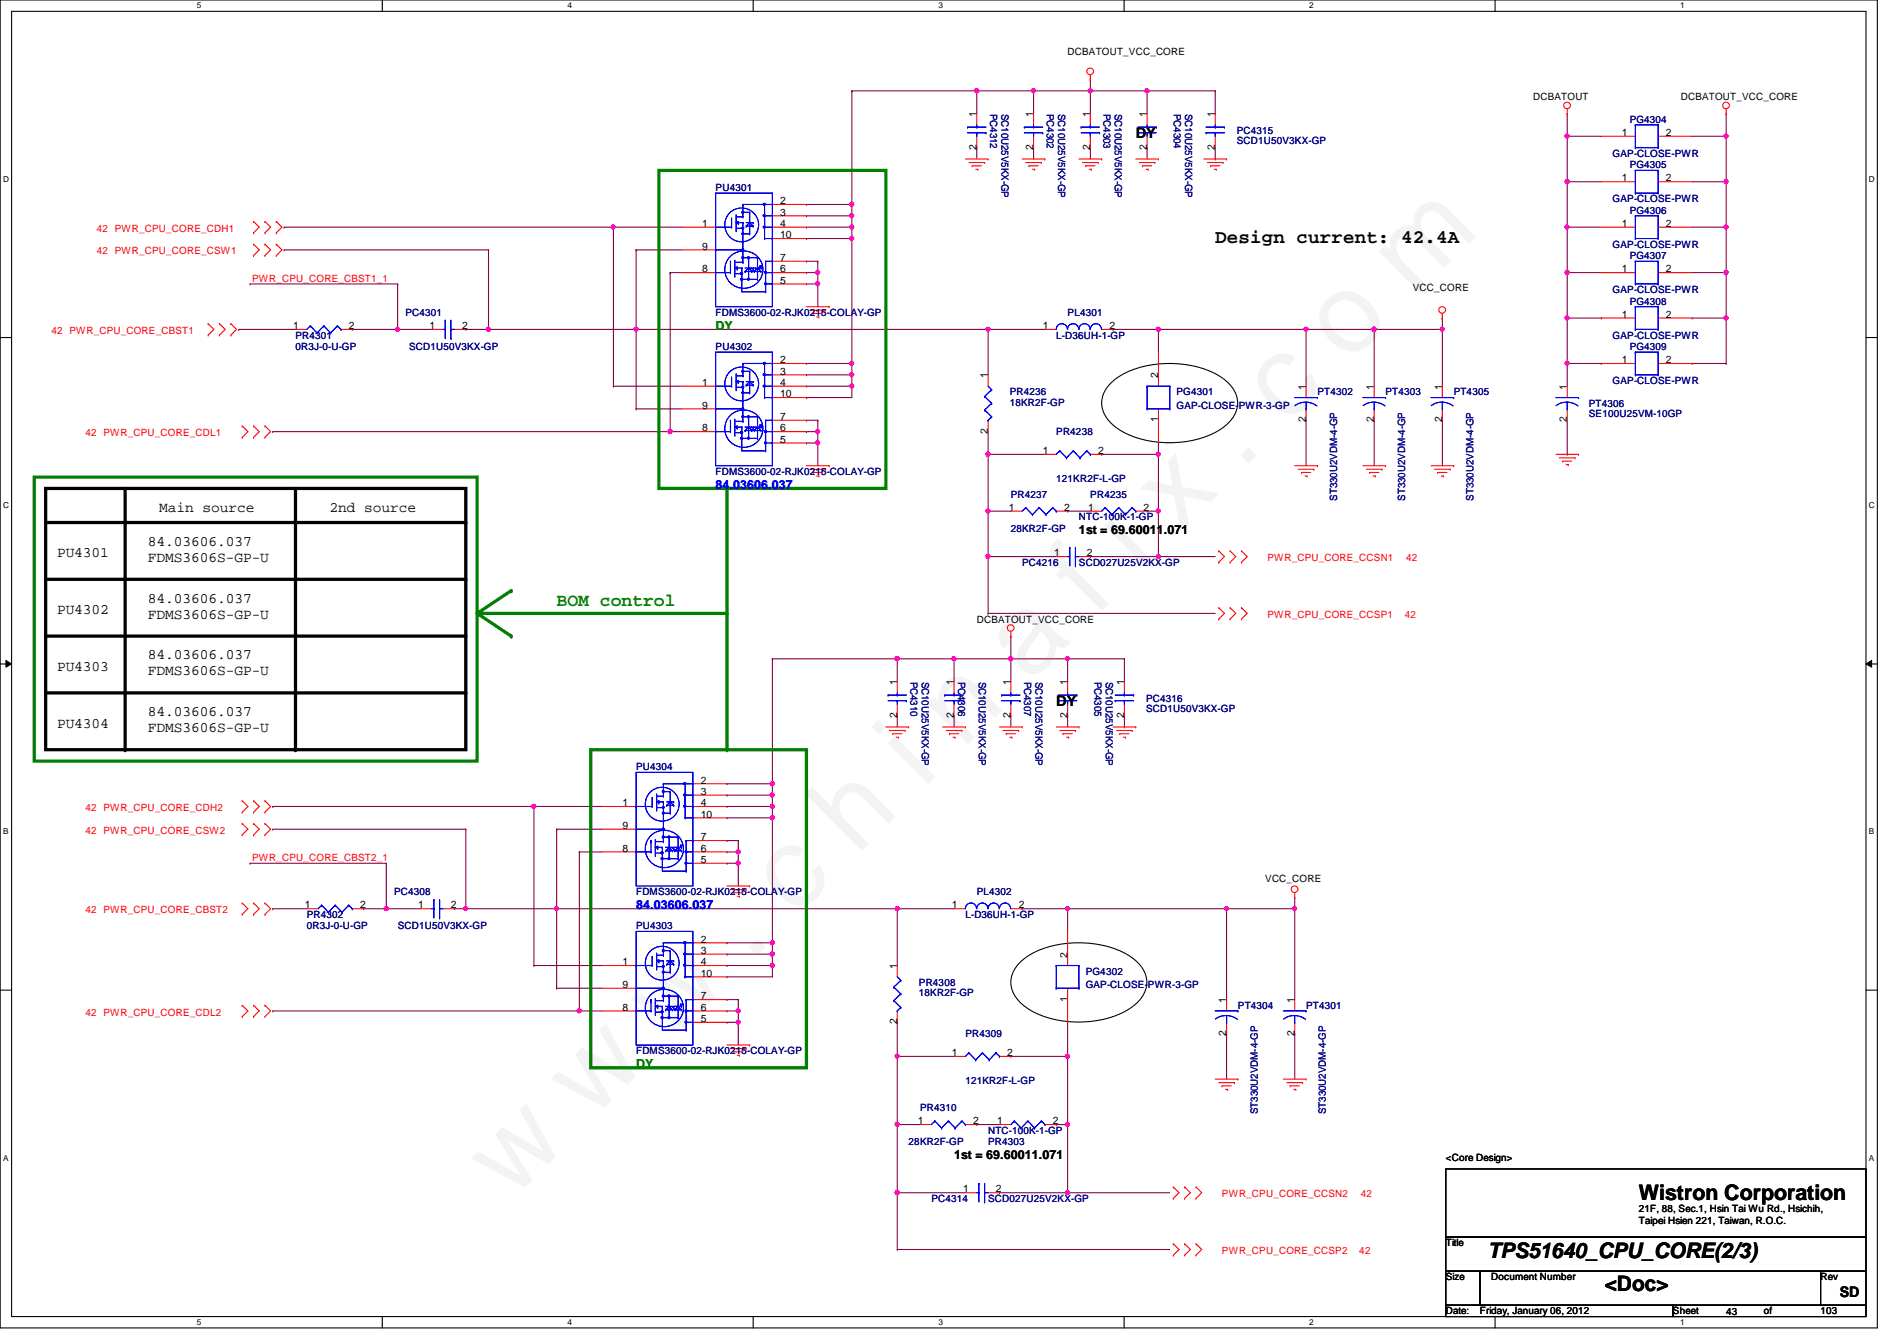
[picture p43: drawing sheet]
<svg xmlns="http://www.w3.org/2000/svg" width="297mm" height="210mm" viewBox="0 0 297 210" stroke-linecap="round" stroke-linejoin="round" font-family="sans-serif">
<defs><g id="words">
<text font-size="17.6" fill="#f0f" x="80.1" y="188" transform="rotate(-45 80.1 188)">w w w . c h i n a f i x . c o m</text>
<g font-size="3.3">
<text x="256.6" y="187.9">Wistron Corporation</text>
<text x="233" y="196.8">TPS51640_CPU_CORE(2/3)</text>
<text x="251.3" y="202.1">&lt;Doc&gt;</text>
</g>
<text font-size="3" x="190.3" y="38.1">Design current: 42.4A</text>
<text font-size="2.8" fill="#008000" x="87.2" y="94.8">BOM control</text>
<g font-size="2.3">
<text x="177.8" y="21.7">DY</text>
<text x="24.9" y="80.1">Main source</text>
<text x="51.6" y="80.1">2nd source</text>
<text x="8.9" y="87.2">PU4301</text>
<text x="23.2" y="85.4">84.03606.037</text>
<text x="23.2" y="87.9">FDMS3606S-GP-U</text>
<text x="23.2" y="94.3">84.03606.037</text>
<text x="8.9" y="96.1">PU4302</text>
<text x="23.2" y="96.8">FDMS3606S-GP-U</text>
<text x="8.9" y="105">PU4303</text>
<text x="23.2" y="103.2">84.03606.037</text>
<text x="23.2" y="105.7">FDMS3606S-GP-U</text>
<text x="8.9" y="113.9">PU4304</text>
<text x="23.2" y="112.1">84.03606.037</text>
<text x="165.4" y="110.6">DY</text>
<text x="23.2" y="114.6">FDMS3606S-GP-U</text>
<text x="288.1" y="203">SD</text>
</g>
<g font-size="1.9" fill="#008000">
<text x="112.1" y="51.6">DY</text>
<text x="99.6" y="167.2">DY</text>
</g>
<g font-size="1.9" fill="#00f">
<text x="112.1" y="76.5">84.03606.037</text>
<text x="99.6" y="142.3">84.03606.037</text>
</g>
<g font-size="1.9">
<text x="168.9" y="83.6">1st = 69.60011.071</text>
<text x="149.4" y="181.4">1st = 69.60011.071</text>
</g>
<g font-size="1.6">
<text x="167.2" y="8.6">DCBATOUT_VCC_CORE</text>
<text x="240.1" y="15.7">DCBATOUT</text>
<text x="263.2" y="15.7">DCBATOUT_VCC_CORE</text>
<text x="152.9" y="23.5" transform="rotate(-90 152.9 23.5)">2</text>
<text x="152.9" y="18.3" transform="rotate(-90 152.9 18.3)">1</text>
<text x="161.8" y="23.5" transform="rotate(-90 161.8 23.5)">2</text>
<text x="161.8" y="18.3" transform="rotate(-90 161.8 18.3)">1</text>
<text x="170.7" y="23.5" transform="rotate(-90 170.7 23.5)">2</text>
<text x="170.7" y="18.3" transform="rotate(-90 170.7 18.3)">1</text>
<text x="179.6" y="23.5" transform="rotate(-90 179.6 23.5)">2</text>
<text x="179.6" y="18.3" transform="rotate(-90 179.6 18.3)">1</text>
<text x="190.2" y="23.5" transform="rotate(-90 190.2 23.5)">2</text>
<text x="190.2" y="18.3" transform="rotate(-90 190.2 18.3)">1</text>
<text x="254" y="21.3">1</text>
<text x="260.9" y="21.3">2</text>
<text x="254" y="28.4">1</text>
<text x="260.9" y="28.4">2</text>
<text x="109.9" y="35.5">1</text>
<text x="122.2" y="32">2</text>
<text x="122.2" y="33.7">3</text>
<text x="122.2" y="35.5">4</text>
<text x="254" y="35.5">1</text>
<text x="260.9" y="35.5">2</text>
<text x="109.9" y="39.1">9</text>
<text x="122.2" y="40.9">7</text>
<text x="122.2" y="37.3">10</text>
<text x="109.9" y="42.6">8</text>
<text x="122.2" y="44.4">5</text>
<text x="122.2" y="42.6">6</text>
<text x="221.2" y="45.6">VCC_CORE</text>
<text x="254" y="42.6">1</text>
<text x="260.9" y="42.6">2</text>
<text x="45.9" y="51.5">1</text>
<text x="54.6" y="51.5">2</text>
<text x="67.3" y="51.5">1</text>
<text x="72.4" y="51.5">2</text>
<text x="163.3" y="51.5">1</text>
<text x="173.7" y="51.5">2</text>
<text x="254" y="49.7">1</text>
<text x="260.9" y="49.7">2</text>
<text x="122.2" y="56.9">2</text>
<text x="122.2" y="58.6">3</text>
<text x="154.7" y="59.2" transform="rotate(-90 154.7 59.2)">1</text>
<text x="181.4" y="59.2" transform="rotate(-90 181.4 59.2)">2</text>
<text x="254" y="56.9">1</text>
<text x="260.9" y="56.9">2</text>
<text x="109.9" y="60.4">1</text>
<text x="109.9" y="64">9</text>
<text x="122.2" y="60.4">4</text>
<text x="122.2" y="65.7">7</text>
<text x="122.2" y="62.2">10</text>
<text x="204.5" y="61" transform="rotate(-90 204.5 61)">1</text>
<text x="215.1" y="61" transform="rotate(-90 215.1 61)">1</text>
<text x="225.8" y="61" transform="rotate(-90 225.8 61)">1</text>
<text x="245.4" y="61" transform="rotate(-90 245.4 61)">1</text>
<text x="109.9" y="67.5">8</text>
<text x="122.2" y="69.3">5</text>
<text x="122.2" y="67.5">6</text>
<text x="154.7" y="67.9" transform="rotate(-90 154.7 67.9)">2</text>
<text x="163.3" y="71.1">1</text>
<text x="172" y="71.1">2</text>
<text x="181.4" y="66.1" transform="rotate(-90 181.4 66.1)">1</text>
<text x="204.5" y="66.1" transform="rotate(-90 204.5 66.1)">2</text>
<text x="215.1" y="66.1" transform="rotate(-90 215.1 66.1)">2</text>
<text x="225.8" y="66.1" transform="rotate(-90 225.8 66.1)">2</text>
<text x="245.4" y="66.1" transform="rotate(-90 245.4 66.1)">2</text>
<text x="157.9" y="80">1</text>
<text x="166.6" y="80">2</text>
<text x="170.4" y="80">1</text>
<text x="179.1" y="80">2</text>
<text x="165.1" y="87.1">1</text>
<text x="170.2" y="87.1">2</text>
<text x="152.9" y="97.5">DCBATOUT_VCC_CORE</text>
<text x="140.5" y="107.2" transform="rotate(-90 140.5 107.2)">1</text>
<text x="149.3" y="107.2" transform="rotate(-90 149.3 107.2)">1</text>
<text x="158.2" y="107.2" transform="rotate(-90 158.2 107.2)">1</text>
<text x="167.1" y="107.2" transform="rotate(-90 167.1 107.2)">1</text>
<text x="176" y="107.2" transform="rotate(-90 176 107.2)">1</text>
<text x="140.5" y="112.4" transform="rotate(-90 140.5 112.4)">2</text>
<text x="149.3" y="112.4" transform="rotate(-90 149.3 112.4)">2</text>
<text x="158.2" y="112.4" transform="rotate(-90 158.2 112.4)">2</text>
<text x="167.1" y="112.4" transform="rotate(-90 167.1 112.4)">2</text>
<text x="176" y="112.4" transform="rotate(-90 176 112.4)">2</text>
<text x="109.7" y="122.6">2</text>
<text x="109.7" y="124.4">3</text>
<text x="97.5" y="126.2">1</text>
<text x="97.5" y="129.8">9</text>
<text x="109.7" y="126.2">4</text>
<text x="109.7" y="131.5">7</text>
<text x="109.7" y="128">10</text>
<text x="97.5" y="133.3">8</text>
<text x="109.7" y="135.1">5</text>
<text x="109.7" y="133.3">6</text>
<text x="47.7" y="142.2">1</text>
<text x="56.4" y="142.2">2</text>
<text x="65.5" y="142.2">1</text>
<text x="70.6" y="142.2">2</text>
<text x="149.1" y="142.2">1</text>
<text x="159.5" y="142.2">2</text>
<text x="198.1" y="138">VCC_CORE</text>
<text x="109.7" y="147.5">2</text>
<text x="109.7" y="149.3">3</text>
<text x="167.1" y="149.9" transform="rotate(-90 167.1 149.9)">2</text>
<text x="97.5" y="151.1">1</text>
<text x="97.5" y="154.6">9</text>
<text x="109.7" y="151.1">4</text>
<text x="109.7" y="152.9">10</text>
<text x="140.5" y="151.7" transform="rotate(-90 140.5 151.7)">1</text>
<text x="97.5" y="158.2">8</text>
<text x="109.7" y="160">5</text>
<text x="109.7" y="158.2">6</text>
<text x="109.7" y="156.4">7</text>
<text x="140.5" y="160.4" transform="rotate(-90 140.5 160.4)">2</text>
<text x="167.1" y="156.8" transform="rotate(-90 167.1 156.8)">1</text>
<text x="192" y="157" transform="rotate(-90 192 157)">1</text>
<text x="202.7" y="157" transform="rotate(-90 202.7 157)">1</text>
<text x="149.1" y="165.3">1</text>
<text x="157.7" y="165.3">2</text>
<text x="192" y="162.1" transform="rotate(-90 192 162.1)">2</text>
<text x="202.7" y="162.1" transform="rotate(-90 202.7 162.1)">2</text>
<text x="143.7" y="176">1</text>
<text x="152.4" y="176">2</text>
<text x="156.2" y="176">1</text>
<text x="164.8" y="176">2</text>
<text x="226.4" y="181.7">&lt;Core Design&gt;</text>
<text x="150.8" y="186.6">1</text>
<text x="156" y="186.6">2</text>
<text x="256.6" y="189.7">21F, 88, Sec.1, Hsin Tai Wu Rd., Hsichih,</text>
<text x="256.6" y="191.6">Taipei Hsien 221, Taiwan, R.O.C.</text>
<text x="226.4" y="195.1">Title</text>
<text x="226.4" y="200.4">Size</text>
<text x="233.5" y="200.4">Document Number</text>
<text x="285.1" y="200.4">Rev</text>
<text x="226.4" y="205.7">Date:</text>
<text x="231.7" y="205.7">Friday, January 06, 2012</text>
<text x="262" y="205.7">Sheet</text>
<text x="270.3" y="205.9">43</text>
<text x="276.2" y="205.7">of</text>
<text x="285.1" y="205.7">103</text>
</g>
<g font-size="1.6" fill="#000080">
<text x="155" y="17.8" transform="rotate(90 155 17.8)">PC4312</text>
<text x="156.8" y="17.8" transform="rotate(90 156.8 17.8)">SC10U25V5KX-GP</text>
<text x="163.9" y="17.8" transform="rotate(90 163.9 17.8)">PC4302</text>
<text x="165.7" y="17.8" transform="rotate(90 165.7 17.8)">SC10U25V5KX-GP</text>
<text x="172.8" y="17.8" transform="rotate(90 172.8 17.8)">PC4303</text>
<text x="174.6" y="17.8" transform="rotate(90 174.6 17.8)">SC10U25V5KX-GP</text>
<text x="183.8" y="17.8" transform="rotate(90 183.8 17.8)">PC4304</text>
<text x="185.6" y="17.8" transform="rotate(90 185.6 17.8)">SC10U25V5KX-GP</text>
<text x="193.7" y="21">PC4315</text>
<text x="193.7" y="22.6">SCD1U50V3KX-GP</text>
<text x="255.2" y="19.2">PG4304</text>
<text x="112.1" y="29.9">PU4301</text>
<text x="252.5" y="24.6">GAP-CLOSE-PWR</text>
<text x="255.2" y="26.3">PG4305</text>
<text x="252.5" y="31.7">GAP-CLOSE-PWR</text>
<text x="255.2" y="33.4">PG4306</text>
<text x="252.5" y="38.8">GAP-CLOSE-PWR</text>
<text x="255.2" y="40.6">PG4307</text>
<text x="252.5" y="45.9">GAP-CLOSE-PWR</text>
<text x="255.2" y="47.7">PG4308</text>
<text x="46.3" y="53">PR4301</text>
<text x="63.5" y="49.4">PC4301</text>
<text x="112.1" y="49.4">FDMS3600-02-RJK0215-COLAY-GP</text>
<text x="165.4" y="53">L-D36UH-1-GP</text>
<text x="167.2" y="49.4">PL4301</text>
<text x="252.5" y="53">GAP-CLOSE-PWR</text>
<text x="46.3" y="54.8">0R3J-0-U-GP</text>
<text x="64" y="54.8">SCD1U50V3KX-GP</text>
<text x="112.1" y="54.8">PU4302</text>
<text x="255.2" y="54.8">PG4309</text>
<text x="158.1" y="61.9">PR4236</text>
<text x="158.1" y="63.5">18KR2F-GP</text>
<text x="184.2" y="61.9">PG4301</text>
<text x="184.2" y="64">GAP-CLOSE-PWR-3-GP</text>
<text x="206.3" y="61.9">PT4302</text>
<text x="217" y="61.9">PT4303</text>
<text x="227.6" y="61.9">PT4305</text>
<text x="248.8" y="63.7">PT4306</text>
<text x="248.8" y="65.3">SE100U25VM-10GP</text>
<text x="252.5" y="60.1">GAP-CLOSE-PWR</text>
<text x="165.4" y="68.1">PR4238</text>
<text x="112.1" y="74.3">FDMS3600-02-RJK0215-COLAY-GP</text>
<text x="158.3" y="77.9">PR4237</text>
<text x="165.4" y="75.4">121KR2F-L-GP</text>
<text x="170.7" y="77.9">PR4235</text>
<text x="158.3" y="83.2">28KR2F-GP</text>
<text x="168.9" y="81.4">NTC-100K-1-GP</text>
<text x="209.4" y="78.4" transform="rotate(-90 209.4 78.4)">ST330U2VDM-4-GP</text>
<text x="220" y="78.4" transform="rotate(-90 220 78.4)">ST330U2VDM-4-GP</text>
<text x="230.7" y="78.4" transform="rotate(-90 230.7 78.4)">ST330U2VDM-4-GP</text>
<text x="160.1" y="88.6">PC4216</text>
<text x="168.9" y="88.6">SCD027U25V2KX-GP</text>
<text x="142.6" y="106.7" transform="rotate(90 142.6 106.7)">PC4310</text>
<text x="144.4" y="106.7" transform="rotate(90 144.4 106.7)">SC10U25V5KX-GP</text>
<text x="150" y="106.7" transform="rotate(90 150 106.7)">PC4306</text>
<text x="153.2" y="106.7" transform="rotate(90 153.2 106.7)">SC10U25V5KX-GP</text>
<text x="160.4" y="106.7" transform="rotate(90 160.4 106.7)">PC4307</text>
<text x="162.1" y="106.7" transform="rotate(90 162.1 106.7)">SC10U25V5KX-GP</text>
<text x="171.4" y="106.7" transform="rotate(90 171.4 106.7)">PC4305</text>
<text x="173.1" y="106.7" transform="rotate(90 173.1 106.7)">SC10U25V5KX-GP</text>
<text x="179.4" y="109.9">PC4316</text>
<text x="179.4" y="111.5">SCD1U50V3KX-GP</text>
<text x="99.6" y="120.6">PU4304</text>
<text x="48" y="143.7">PR4302</text>
<text x="61.7" y="140.1">PC4308</text>
<text x="99.6" y="140.1">FDMS3600-02-RJK0215-COLAY-GP</text>
<text x="151.2" y="143.7">L-D36UH-1-GP</text>
<text x="152.9" y="140.1">PL4302</text>
<text x="48" y="145.5">0R3J-0-U-GP</text>
<text x="62.3" y="145.5">SCD1U50V3KX-GP</text>
<text x="99.6" y="145.5">PU4303</text>
<text x="143.9" y="154.3">PR4308</text>
<text x="143.9" y="156">18KR2F-GP</text>
<text x="170" y="152.6">PG4302</text>
<text x="170" y="154.7">GAP-CLOSE-PWR-3-GP</text>
<text x="193.8" y="157.9">PT4304</text>
<text x="204.5" y="157.9">PT4301</text>
<text x="99.6" y="165">FDMS3600-02-RJK0215-COLAY-GP</text>
<text x="151.2" y="162.3">PR4309</text>
<text x="144.1" y="173.9">PR4310</text>
<text x="151.2" y="169.6">121KR2F-L-GP</text>
<text x="142.3" y="179.2">28KR2F-GP</text>
<text x="154.7" y="179.2">PR4303</text>
<text x="154.7" y="177.5">NTC-100K-1-GP</text>
<text x="196.9" y="174.4" transform="rotate(-90 196.9 174.4)">ST330U2VDM-4-GP</text>
<text x="207.6" y="174.4" transform="rotate(-90 207.6 174.4)">ST330U2VDM-4-GP</text>
<text x="145.8" y="188.1">PC4314</text>
<text x="154.7" y="188.1">SCD027U25V2KX-GP</text>
</g>
<g font-size="1.6" fill="#f00">
<text x="15.2" y="36.3">42 PWR_CPU_CORE_CDH1</text>
<text x="15.2" y="39.8">42 PWR_CPU_CORE_CSW1</text>
<text x="39.5" y="44.1">PWR_CPU_CORE_CBST1_1</text>
<text x="8" y="52.3">42 PWR_CPU_CORE_CBST1</text>
<text x="13.4" y="68.3">42 PWR_CPU_CORE_CDL1</text>
<text x="198.5" y="87.8">PWR_CPU_CORE_CCSN1</text>
<text x="220.2" y="87.8">42</text>
<text x="198.5" y="96.7">PWR_CPU_CORE_CCSP1</text>
<text x="220" y="96.7">42</text>
<text x="13.4" y="127">42 PWR_CPU_CORE_CDH2</text>
<text x="13.4" y="130.5">42 PWR_CPU_CORE_CSW2</text>
<text x="39.5" y="134.8">PWR_CPU_CORE_CBST2_1</text>
<text x="13.4" y="143">42 PWR_CPU_CORE_CBST2</text>
<text x="13.4" y="159">42 PWR_CPU_CORE_CDL2</text>
<text x="191.3" y="187.4">PWR_CPU_CORE_CCSN2</text>
<text x="213.1" y="187.4">42</text>
<text x="191.3" y="196.3">PWR_CPU_CORE_CCSP2</text>
<text x="212.8" y="196.3">42</text>
</g>
<g font-size="1.3">
<text x="30.8" y="1.3">5</text>
<text x="88.9" y="1.3">4</text>
<text x="146.9" y="1.3">3</text>
<text x="205" y="1.3">2</text>
<text x="263.1" y="1.3">1</text>
<text x=".5" y="28.4">D</text>
<text x="292.6" y="28.4">D</text>
<text x=".5" y="79.5">C</text>
<text x="292.6" y="79.5">C</text>
<text x=".5" y="130.6">B</text>
<text x="292.6" y="130.6">B</text>
<text x=".5" y="181.7">A</text>
<text x="292.6" y="181.7">A</text>
<text x="30.8" y="207.4">5</text>
<text x="88.9" y="207.4">4</text>
<text x="146.9" y="207.4">3</text>
<text x="205" y="207.4">2</text>
<text x="263.1" y="207.4">1</text>
</g>
</g></defs>
<path d="M0 0h294v207.9h-294zM1.8 1.8h290.4v204.3h-290.4z" fill="none" stroke="#000" stroke-width=".17"/>
<g fill="#fff">
<path d="M30.8 .2h.7v1.4h-.7z"/>
<path d="M30.8 206.2h.7v1.4h-.7z"/>
</g>
<path d="M59.9 0v1.8M59.9 206.1v1.8" fill="none" stroke="#000" stroke-width=".17"/>
<g fill="#fff">
<path d="M88.9 .2h.6v1.4h-.6z"/>
<path d="M88.9 206.2h.6v1.4h-.6z"/>
</g>
<path d="M117.9 0v1.8M117.9 206.1v1.8" fill="none" stroke="#000" stroke-width=".17"/>
<g fill="#fff">
<path d="M146.9 .2h.7v1.4h-.7z"/>
<path d="M146.9 206.2h.7v1.4h-.7z"/>
</g>
<path d="M176 0v1.8M176 206.1v1.8" fill="none" stroke="#000" stroke-width=".17"/>
<g fill="#fff">
<path d="M205 .2h.7v1.4h-.7z"/>
<path d="M205 206.2h.7v1.4h-.7z"/>
</g>
<path d="M234.1 0v1.8M234.1 206.1v1.8" fill="none" stroke="#000" stroke-width=".17"/>
<g fill="#fff">
<path d="M263.1 .2h.7v1.4h-.7z"/>
<path d="M263.1 206.2h.7v1.4h-.7z"/>
<path d="M.5 27.3h.9v1.4h-.9z"/>
<path d="M292.6 27.3h.9v1.4h-.9z"/>
<path d="M.5 78.4h.9v1.4h-.9z"/>
<path d="M292.6 78.4h.9v1.4h-.9z"/>
</g>
<path d="M0 52.8h1.8M292.2 52.8h1.8" fill="none" stroke="#000" stroke-width=".17"/>
<g fill="#fff">
<path d="M.5 129.5h.8v1.4h-.8z"/>
<path d="M292.6 129.5h.9v1.4h-.9z"/>
</g>
<path d="M0 103.9h1.8M292.2 103.9h1.8" fill="none" stroke="#000" stroke-width=".17"/>
<path d="M.9 103.4l.9 .5-.9 .5zM292.2 103.9l.9-.5v1z" fill="#000"/>
<path d="M.9 103.4l.9 .5-.9 .5zM292.2 103.9l.9-.5v1z" fill="none" stroke="#000" stroke-width=".16"/>
<g fill="#fff">
<path d="M.5 180.5h.8v1.4h-.8z"/>
<path d="M292.6 180.5h.9v1.4h-.9z"/>
</g>
<path d="M0 155h1.8M292.2 155h1.8" fill="none" stroke="#000" stroke-width=".17"/>
<path d="M44.5 39.1h.1M44.5 39.1h32M39.2 44.4h.1M39.2 44.4h23.1M62.3 44.4h.1M62.3 44.4v7.2M42.7 126.2h.1M42.7 126.2h40.9M42.7 158.2h.1M42.7 158.2h48" fill="none" stroke="#800040" stroke-width=".17"/>
<circle cx="62.2" cy="51.5" r=".32" fill="#f0f"/>
<circle cx="62.2" cy="51.5" r=".32" fill="none" stroke="#f0f" stroke-width=".17"/>
<g fill="none" stroke="#800040" stroke-width=".17">
<path d="M44.5 35.6h.1M44.5 35.6h51.6M37.4 51.6h.1M37.4 51.6h8.9M55.2 51.6h.1M55.2 51.6h12.4M62.3 51.6h.1M42.7 67.6h.1M42.7 67.6h62.2M154.7 96h35.6M39.2 135.1h.1M39.2 135.1h21.3"/>
<path d="M60.5 135.1h.1M60.5 135.1v7.1M87.2 142.2h53.3M140.5 195.6h.1M140.5 186.7v8.9M140.5 195.6h42.7"/>
</g>
<circle cx="60.5" cy="142.2" r=".32" fill="#f0f"/>
<circle cx="60.5" cy="142.2" r=".32" fill="none" stroke="#f0f" stroke-width=".17"/>
<path d="M152.9 14.2h.1M152.9 14.2v3.6M152.9 23.1h.1M152.9 23.1v1.8M99.6 51.6h55.1M42.7 129.8h.1M42.7 129.8h30.2M42.7 142.2h.1M42.7 142.2h5.3M56.9 142.2h.1M56.9 142.2h8.9M60.5 142.2h.1" fill="none" stroke="#800040" stroke-width=".17"/>
<circle cx="152.9" cy="14.2" r=".32" fill="#f0f"/>
<circle cx="152.9" cy="14.2" r=".32" fill="none" stroke="#f0f" stroke-width=".17"/>
<path d="M133.4 14.2h.1M133.4 14.2h28.4M152.9 14.2h.1" fill="none" stroke="#800040" stroke-width=".17"/>
<circle cx="152.9" cy="14.2" r=".32" fill="#f0f"/>
<circle cx="152.9" cy="14.2" r=".32" fill="none" stroke="#f0f" stroke-width=".17"/>
<path d="M161.8 14.2h.1M161.8 14.2v3.6M161.8 14.2h8.9M170.7 14.2h.1M170.7 14.2v3.6M161.8 23.1h.1M161.8 23.1v1.8M170.7 23.1h.1M170.7 23.1v1.8" fill="none" stroke="#800040" stroke-width=".17"/>
<circle cx="170.7" cy="14.2" r=".32" fill="#f0f"/>
<circle cx="170.7" cy="14.2" r=".32" fill="none" stroke="#f0f" stroke-width=".17"/>
<circle cx="161.8" cy="14.2" r=".32" fill="#f0f"/>
<circle cx="161.8" cy="14.2" r=".32" fill="none" stroke="#f0f" stroke-width=".17"/>
<g fill="none" stroke="#800040" stroke-width=".17">
<path d="M133.4 14.2h.1M133.4 14.2v17.8M170.7 12.4h.1M170.7 14.2h.1M170.7 12.4v1.8M170.7 14.2h8.9M179.6 14.2h.1M179.6 14.2v3.6M179.6 23.1h.1M179.6 23.1v1.8M245.4 35.6h.1M245.4 28.4h.1"/>
<path d="M245.4 35.6h5.3M245.4 28.4v7.2"/>
</g>
<circle cx="245.4" cy="28.4" r=".32" fill="#f0f"/>
<circle cx="245.4" cy="28.4" r=".32" fill="none" stroke="#f0f" stroke-width=".17"/>
<path d="M265 28.4h5.3M270.3 28.4h.1M270.3 21.3h.1M270.3 21.3v7.1" fill="none" stroke="#800040" stroke-width=".17"/>
<circle cx="270.3" cy="21.3" r=".32" fill="#f0f"/>
<circle cx="270.3" cy="21.3" r=".32" fill="none" stroke="#f0f" stroke-width=".17"/>
<path d="M245.4 35.6h.1M245.4 35.6v7.1" fill="none" stroke="#800040" stroke-width=".17"/>
<circle cx="245.4" cy="42.6" r=".32" fill="#f0f"/>
<circle cx="245.4" cy="42.6" r=".32" fill="none" stroke="#f0f" stroke-width=".17"/>
<circle cx="245.4" cy="35.5" r=".32" fill="#f0f"/>
<circle cx="245.4" cy="35.5" r=".32" fill="none" stroke="#f0f" stroke-width=".17"/>
<path d="M265 35.6h5.3M270.3 35.6h.1M270.3 28.4h.1M270.3 28.4v7.2M245.4 42.7h.1M245.4 42.7h5.3M265 42.7h5.3M270.3 42.7h.1" fill="none" stroke="#800040" stroke-width=".17"/>
<circle cx="270.3" cy="28.4" r=".32" fill="#f0f"/>
<circle cx="270.3" cy="28.4" r=".32" fill="none" stroke="#f0f" stroke-width=".17"/>
<path d="M245.4 17.8h.1M245.4 17.8v3.5M245.4 21.3h.1M245.4 21.3h5.3M270.3 35.6h.1M270.3 35.6v7.1" fill="none" stroke="#800040" stroke-width=".17"/>
<circle cx="270.3" cy="42.6" r=".32" fill="#f0f"/>
<circle cx="270.3" cy="42.6" r=".32" fill="none" stroke="#f0f" stroke-width=".17"/>
<circle cx="270.3" cy="35.5" r=".32" fill="#f0f"/>
<circle cx="270.3" cy="35.5" r=".32" fill="none" stroke="#f0f" stroke-width=".17"/>
<path d="M245.4 28.4h.1M245.4 21.3h.1M245.4 28.4h5.3M245.4 21.3v7.1" fill="none" stroke="#800040" stroke-width=".17"/>
<circle cx="245.4" cy="21.3" r=".32" fill="#f0f"/>
<circle cx="245.4" cy="21.3" r=".32" fill="none" stroke="#f0f" stroke-width=".17"/>
<path d="M270.3 17.8h.1M270.3 17.8v3.5M265 21.3h5.3M270.3 21.3h.1M245.4 49.8h.1M245.4 56.9h.1M245.4 42.7v14.2M245.4 49.8h5.3M250.7 49.8h.1" fill="none" stroke="#800040" stroke-width=".17"/>
<circle cx="245.4" cy="49.8" r=".32" fill="#f0f"/>
<circle cx="245.4" cy="49.8" r=".32" fill="none" stroke="#f0f" stroke-width=".17"/>
<circle cx="245.4" cy="56.9" r=".32" fill="#f0f"/>
<circle cx="245.4" cy="56.9" r=".32" fill="none" stroke="#f0f" stroke-width=".17"/>
<path d="M245.4 56.9h5.3M250.7 56.9h.1M265 49.8h.1M265 49.8h5.3M270.3 49.8h.1M270.3 56.9h.1M270.3 42.7v14.2" fill="none" stroke="#800040" stroke-width=".17"/>
<circle cx="270.3" cy="49.8" r=".32" fill="#f0f"/>
<circle cx="270.3" cy="49.8" r=".32" fill="none" stroke="#f0f" stroke-width=".17"/>
<path d="M179.6 14.2h10.7M190.3 14.2h.1M265 56.9h.1M265 56.9h5.3" fill="none" stroke="#800040" stroke-width=".17"/>
<circle cx="179.6" cy="14.2" r=".32" fill="#f0f"/>
<circle cx="179.6" cy="14.2" r=".32" fill="none" stroke="#f0f" stroke-width=".17"/>
<path d="M190.3 17.8h.1M190.3 14.2v3.6M190.3 23.1v1.8M245.4 56.9h.1M245.4 56.9v3.6M245.4 71.1h.1M245.4 65.8v5.3" fill="none" stroke="#800040" stroke-width=".17"/>
<g fill="none" stroke="#f00" stroke-width=".17">
<path d="M152.9 17.8v1.8M161.8 17.8v1.8M170.7 12.4h.1M170.7 11.7v.7M170.7 17.8v1.8M179.6 17.8v1.8M190.3 17.8v1.8M245.4 17.8h.1M245.4 17.1v.7M270.3 17.8h.1M270.3 17.1v.7M39.7 36.4h.1"/>
<path d="M39.7 34.7h.1M39.7 38.2h.1M39.7 34.7l.9 .9-.9 .8M39.7 38.2l.9 .9-.9 .9M41.5 34.7h.1M41.5 36.4h.1M41.5 38.2h.1M41.5 34.7l.9 .9-.9 .8M41.5 38.2l.9 .9-.9 .9M43.3 36.4h.1M43.3 34.7h.1M43.3 38.2h.1"/>
<path d="M43.3 38.2l.9 .9-.9 .9M43.3 34.7l.9 .9-.9 .8M152.9 21.3v1.8M161.8 21.3v1.8M170.7 21.3v1.8M179.6 21.3v1.8M190.3 21.3v1.8M250.7 21.3h5.4M250.7 35.6h5.4M250.7 28.4h5.4M259.6 21.3h5.4M259.6 35.6h5.4"/>
<path d="M259.6 28.4h5.4M32.6 52.5h.1M32.6 50.7h.1M32.6 50.7l.9 .9-.9 .9M34.4 50.7h.1M34.4 52.5h.1M34.4 50.7l.9 .9-.9 .9M36.1 52.5h.1M36.1 50.7h.1M36.1 50.7l.9 .9-.9 .9M39.7 40h.1M41.5 40h.1"/>
<path d="M43.3 40h.1M46.3 51.6h1.7M53.4 51.6h1.8M250.7 42.7h5.4M250.7 49.8h5.4M250.7 56.9h5.4M259.6 42.7h5.4M259.6 49.8h5.4M259.6 56.9h5.4M37.9 68.5h.1M37.9 66.7h.1M37.9 66.7l.9 .9-.9 .9"/>
<path d="M39.7 66.7h.1M39.7 68.5h.1M39.7 66.7l.9 .9-.9 .9M41.5 68.5h.1M41.5 66.7h.1M41.5 66.7l.9 .9-.9 .9M243.6 71.1h3.6M244.2 71.7h2.4M244.7 72.2h.1M244.7 72.2h1.4M245.2 72.7h.4M245.4 60.5v1.7"/>
<path d="M245.4 64v1.8M245.6 72.7h.1M246.6 71.7h.1M247.2 71.1h.1M37.9 127.1h.1M37.9 125.3h.1M37.9 130.7h.1M37.9 128.9h.1M37.9 125.3l.9 .9-.9 .9M37.9 128.9l.9 .9-.9 .9M39.7 125.3h.1M39.7 127.1h.1"/>
<path d="M39.7 128.9h.1M39.7 130.7h.1M39.7 125.3l.9 .9-.9 .9M39.7 128.9l.9 .9-.9 .9M41.5 127.1h.1M41.5 125.3h.1M41.5 130.7h.1M41.5 128.9h.1M41.5 128.9l.9 .9-.9 .9M41.5 125.3l.9 .9-.9 .9M37.9 159.1h.1M37.9 157.4h.1"/>
<path d="M37.9 143.1h.1M37.9 141.4h.1M37.9 157.4l.9 .8-.9 .9M37.9 141.4l.9 .8-.9 .9M39.7 157.4h.1M39.7 159.1h.1M39.7 141.4h.1M39.7 143.1h.1M39.7 157.4l.9 .8-.9 .9M39.7 141.4l.9 .8-.9 .9M41.5 159.1h.1M41.5 157.4h.1"/>
<path d="M41.5 143.1h.1M41.5 141.4h.1M41.5 157.4l.9 .8-.9 .9M41.5 141.4l.9 .8-.9 .9M48 142.2h1.8M55.2 142.2h1.7M65.8 142.2h1.8M183.7 196.5h.1M183.7 194.7h.1M183.7 194.7l.9 .9-.9 .9M185.5 194.7h.1M185.5 196.5h.1"/>
<path d="M185.5 194.7l.9 .9-.9 .9M187.3 196.5h.1M187.3 194.7h.1M187.3 194.7l.9 .9-.9 .9"/>
<circle cx="170.7" cy="11.2" r=".52"/>
<circle cx="245.4" cy="16.5" r=".52"/>
<circle cx="270.3" cy="16.5" r=".52"/>
</g>
<path d="M226.4 183h65.8v10.6h-65.8zM226.4 193.6h65.8v5.4h-65.8zM226.4 199h5.3v5.3h-5.3zM231.7 199h53.4v5.3h-53.4zM285.1 199h7.1v5.3h-7.1zM226.4 204.3h35.6v1.8h-35.6zM262 204.3h30.2v1.8h-30.2z" fill="none" stroke="#000" stroke-width=".17"/>
<path d="M103.2 26.7h35.5v49.8h-35.5zM5.4 74.7h69.3v44.4h-69.3zM113.8 76.5v40.8M74.7 96h39.1M92.5 117.3h33.8v49.8h-33.8z" fill="none" stroke="#008000" stroke-width=".51"/>
<path d="M7.2 76.5h65.7v40.8h-65.7zM19.6 76.5v40.8M46.3 76.5v40.8M7.2 81.8h65.7M7.2 90.7h65.7M7.2 99.6h65.7M7.2 108.5h65.7" fill="none" stroke="#000" stroke-width=".51"/>
<g fill="#000">
<circle cx="19.6" cy="117.3" r=".25"/>
<circle cx="46.3" cy="117.3" r=".25"/>
</g>
<g fill="none" stroke="#00f" stroke-width=".17">
<path d="M151.5 19.9h.1M151.5 19.9h2.9M152.9 19.9h.1M152.9 19.6v.3M160.4 19.9h.1M160.4 19.9h2.9M161.8 19.9h.1M161.8 19.6v.3M169.3 19.9h.1M169.3 19.9h2.9M170.7 19.9h.1M170.7 19.6v.3"/>
<path d="M178.2 19.9h2.9M179.6 19.9h.1M179.6 19.6v.3M181.1 19.9h.1M188.8 19.9h2.9M190.3 19.9h.1M190.3 19.6v.3M191.7 19.9h.1M256.1 19.6h.1M256.1 19.6v3.5M256.1 19.6h3.5M259.6 19.6h.1"/>
<path d="M259.6 19.6v3.5M151.5 20.8h2.9M152.9 20.8h.1M152.9 20.8v.5M154.4 20.8h.1M160.4 20.8h2.9M161.8 20.8h.1M161.8 20.8v.5M163.3 20.8h.1M169.3 20.8h2.9M170.7 20.8h.1M170.7 20.8v.5"/>
<path d="M172.2 20.8h.1M178.2 20.8h.1M178.2 20.8h2.9M179.6 20.8h.1M179.6 20.8v.5M188.8 20.8h.1M188.8 20.8h2.9M190.3 20.8h.1M190.3 20.8v.5M256.1 23.1h.1M256.1 33.8h.1M256.1 37.3h.1"/>
<path d="M256.1 26.7h.1M256.1 30.2h.1M256.1 26.7v3.5M256.1 33.8v3.5M256.1 23.1h3.5M256.1 33.8h3.5M256.1 37.3h3.5M256.1 26.7h3.5M256.1 30.2h3.5M259.6 23.1h.1M259.6 33.8h.1M259.6 37.3h.1"/>
<path d="M259.6 26.7h.1M259.6 30.2h.1M259.6 26.7v3.5M259.6 33.8v3.5M48.6 51h.1M48.6 51l-.6 .6M48.6 51l1.1 1.1M49.7 52.1h.1M50.7 51h.1M50.7 51l-1 1.1M50.7 51l1.1 1.1M51.8 52.1h.1"/>
<path d="M52.8 51h.1M52.8 51l-1 1.1M52.8 51l.6 .6M53.4 51.6h.1M256.1 40.9h.1M256.1 44.4h.1M256.1 48h.1M256.1 51.6h.1M256.1 55.1h.1M256.1 58.7h.1M256.1 40.9v3.5M256.1 48v3.6"/>
<path d="M256.1 55.1v3.6M256.1 40.9h3.5M256.1 44.4h3.5M256.1 48h3.5M256.1 51.6h3.5M256.1 55.1h3.5M256.1 58.7h3.5M259.6 40.9h.1M259.6 44.4h.1M259.6 48h.1M259.6 51.6h.1M259.6 55.1h.1"/>
<path d="M259.6 58.7h.1M259.6 40.9v3.5M259.6 48v3.6M259.6 55.1v3.6M243.6 62.2h3.6M245.4 64h.1M245.4 62.9l.7 .1 1 .5M245.4 62.9l-1.1 .2-.6 .4M245.4 62.9v1.1M247.2 62.2h.1M50.4 141.7h.1M50.4 141.7l-.6 .5"/>
<path d="M50.4 141.7l1 1.1M51.4 142.8h.1M52.5 141.7h.1M52.5 141.7l-1.1 1.1M52.5 141.7l1 1.1M53.5 142.8h.1M54.6 141.7h.1M54.6 141.7l-1.1 1.1M54.6 141.7l.6 .5M55.2 142.2h.1"/>
</g>
<circle cx="62.2" cy="51.5" r=".32" fill="#f0f"/>
<circle cx="62.2" cy="51.5" r=".32" fill="none" stroke="#f0f" stroke-width=".17"/>
<circle cx="60.5" cy="142.2" r=".32" fill="#f0f"/>
<circle cx="60.5" cy="142.2" r=".32" fill="none" stroke="#f0f" stroke-width=".17"/>
<circle cx="152.9" cy="14.2" r=".32" fill="#f0f"/>
<circle cx="152.9" cy="14.2" r=".32" fill="none" stroke="#f0f" stroke-width=".17"/>
<circle cx="152.9" cy="14.2" r=".32" fill="#f0f"/>
<circle cx="152.9" cy="14.2" r=".32" fill="none" stroke="#f0f" stroke-width=".17"/>
<circle cx="170.7" cy="14.2" r=".32" fill="#f0f"/>
<circle cx="170.7" cy="14.2" r=".32" fill="none" stroke="#f0f" stroke-width=".17"/>
<circle cx="161.8" cy="14.2" r=".32" fill="#f0f"/>
<circle cx="161.8" cy="14.2" r=".32" fill="none" stroke="#f0f" stroke-width=".17"/>
<circle cx="245.4" cy="28.4" r=".32" fill="#f0f"/>
<circle cx="245.4" cy="28.4" r=".32" fill="none" stroke="#f0f" stroke-width=".17"/>
<circle cx="270.3" cy="21.3" r=".32" fill="#f0f"/>
<circle cx="270.3" cy="21.3" r=".32" fill="none" stroke="#f0f" stroke-width=".17"/>
<circle cx="245.4" cy="42.6" r=".32" fill="#f0f"/>
<circle cx="245.4" cy="42.6" r=".32" fill="none" stroke="#f0f" stroke-width=".17"/>
<circle cx="245.4" cy="35.5" r=".32" fill="#f0f"/>
<circle cx="245.4" cy="35.5" r=".32" fill="none" stroke="#f0f" stroke-width=".17"/>
<circle cx="270.3" cy="28.4" r=".32" fill="#f0f"/>
<circle cx="270.3" cy="28.4" r=".32" fill="none" stroke="#f0f" stroke-width=".17"/>
<circle cx="270.3" cy="42.6" r=".32" fill="#f0f"/>
<circle cx="270.3" cy="42.6" r=".32" fill="none" stroke="#f0f" stroke-width=".17"/>
<circle cx="270.3" cy="35.5" r=".32" fill="#f0f"/>
<circle cx="270.3" cy="35.5" r=".32" fill="none" stroke="#f0f" stroke-width=".17"/>
<circle cx="245.4" cy="21.3" r=".32" fill="#f0f"/>
<circle cx="245.4" cy="21.3" r=".32" fill="none" stroke="#f0f" stroke-width=".17"/>
<circle cx="245.4" cy="49.8" r=".32" fill="#f0f"/>
<circle cx="245.4" cy="49.8" r=".32" fill="none" stroke="#f0f" stroke-width=".17"/>
<circle cx="245.4" cy="56.9" r=".32" fill="#f0f"/>
<circle cx="245.4" cy="56.9" r=".32" fill="none" stroke="#f0f" stroke-width=".17"/>
<circle cx="270.3" cy="49.8" r=".32" fill="#f0f"/>
<circle cx="270.3" cy="49.8" r=".32" fill="none" stroke="#f0f" stroke-width=".17"/>
<circle cx="179.6" cy="14.2" r=".32" fill="#f0f"/>
<circle cx="179.6" cy="14.2" r=".32" fill="none" stroke="#f0f" stroke-width=".17"/>
<use href="#words"/>
</svg>
